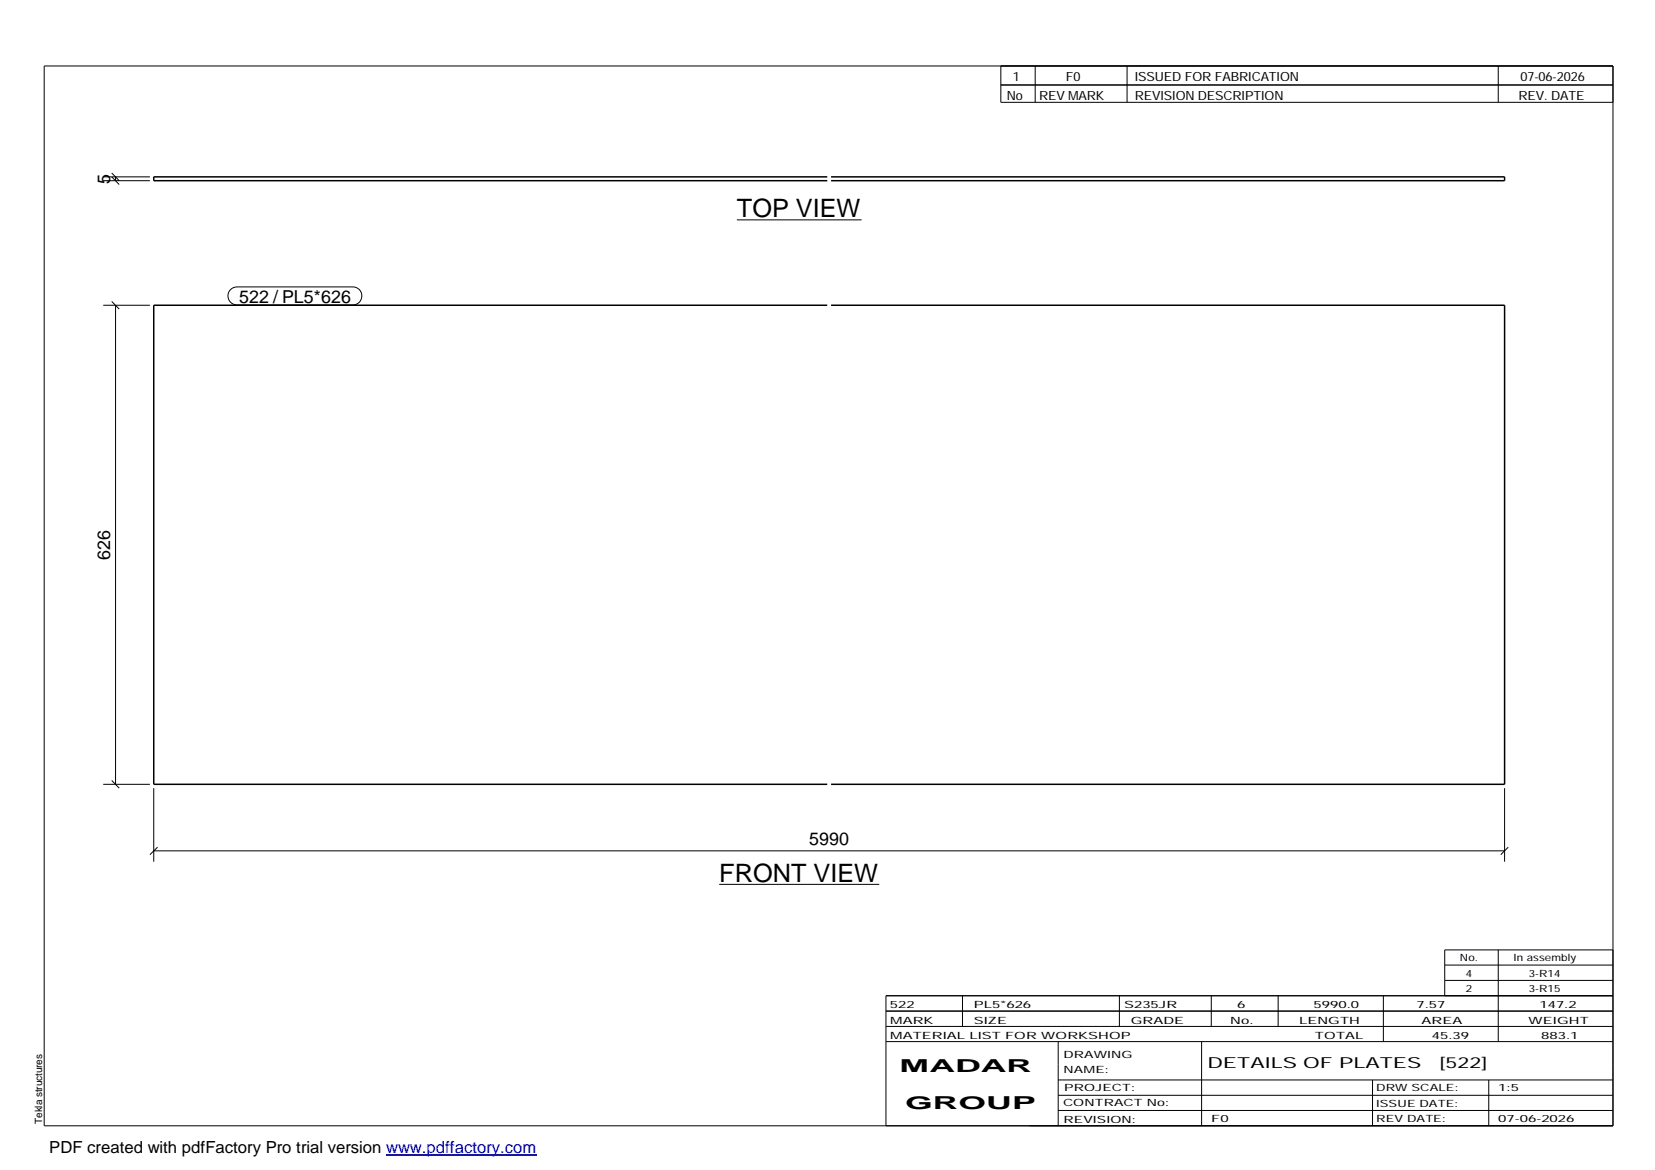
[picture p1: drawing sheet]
<svg xmlns="http://www.w3.org/2000/svg" width="420mm" height="297mm" viewBox="0 0 420 297" stroke-linecap="round" stroke-linejoin="round" font-family="sans-serif">
<defs><g id="words">
<g font-size="6.4">
<text x="187.1" y="55.1">TOP VIEW</text>
<text x="182.6" y="223.8">FRONT VIEW</text>
</g>
<g font-size="4.5">
<text x="27.9" y="46.6" transform="rotate(-90 27.9 46.6)">5</text>
<text x="60.7" y="76.8">522 / PL5*626</text>
<text x="27.9" y="142.1" transform="rotate(-90 27.9 142.1)">626</text>
<text x="205.4" y="214.6">5990</text>
<text x="228.4" y="272.3">MADAR</text>
<text x="229.8" y="281.6">GROUP</text>
</g>
<text font-size="4.2" x="12.5" y="292.7">PDF created with pdfFactory Pro trial version www.pdffactory.com</text>
<g font-size="3.9">
<text x="306.5" y="271.3">DETAILS OF PLATES</text>
<text x="365.4" y="271.3">[522]</text>
</g>
<g font-size="3.2">
<text x="257.1" y="20.5">1</text>
<text x="270.6" y="20.5">F0</text>
<text x="288.1" y="20.5">ISSUED FOR FABRICATION</text>
<text x="386" y="20.5">07-06-2026</text>
<text x="255.6" y="25.5">No</text>
<text x="263.8" y="25.5">REV MARK</text>
<text x="288.1" y="25.5">REVISION DESCRIPTION</text>
<text x="385.5" y="25.5">REV. DATE</text>
</g>
<g font-size="2.5">
<text x="370.6" y="244.1">No.</text>
<text x="384.3" y="244.1">In assembly</text>
<text x="372.1" y="247.9">4</text>
<text x="372.1" y="251.8">2</text>
<text x="388.1" y="247.9">3-R14</text>
<text x="388.1" y="251.8">3-R15</text>
<text x="225.9" y="255.9">522</text>
<text x="247.3" y="255.9">PL5*626</text>
<text x="285.4" y="255.9">S235JR</text>
<text x="314.1" y="255.9">6</text>
<text x="333.5" y="255.9">5990.0</text>
<text x="359.6" y="255.9">7.57</text>
<text x="390.8" y="255.9">147.2</text>
<text x="226" y="263.7">MATERIAL LIST FOR WORKSHOP</text>
<text x="226" y="259.9">MARK</text>
<text x="247.2" y="259.9">SIZE</text>
<text x="287.1" y="259.9">GRADE</text>
<text x="312.3" y="259.9">No.</text>
<text x="329.8" y="259.9">LENGTH</text>
<text x="333.8" y="263.7">TOTAL</text>
<text x="360.9" y="259.9">AREA</text>
<text x="363.5" y="263.7">45.39</text>
<text x="388.1" y="259.9">WEIGHT</text>
<text x="391.3" y="263.7">883.1</text>
<text x="270" y="268.5">DRAWING</text>
<text x="270" y="272.5">NAME:</text>
<text x="269.9" y="280.9">CONTRACT No:</text>
<text x="270.2" y="277">PROJECT:</text>
<text x="349.4" y="277.1">DRW SCALE:</text>
<text x="349.4" y="281">ISSUE DATE:</text>
<text x="380.4" y="277.1">1:5</text>
<text x="10.7" y="285.4" transform="rotate(-90 10.7 285.4)">Tekla structures</text>
<text x="270" y="285">REVISION:</text>
<text x="307.5" y="284.8">F0</text>
<text x="349.4" y="284.8">REV DATE:</text>
<text x="380.4" y="284.8">07-06-2026</text>
</g>
</g></defs>
<path d="M210 44.9h-171v1h171M211 44.9h171v1h-171M210 77.5h-171v121.6h171M211 77.5h171v121.6h-171" fill="none" stroke="#000" stroke-width=".38"/>
<g fill="none" stroke="#000" stroke-width=".25">
<path d="M11.2 16.7h398.3v269.1h-398.3zM254.1 16.7v9.3h155.4M262.8 16.7v9.3M286.1 16.7v9.3M380.4 16.7v9.3M254.1 21.6h155.4M26.2 45.9h11.9M26.2 44.9h11.9M28.4 44.9l1.9 1.9M28.4 43.9l1.9 2M29.3 44.9v1M187.1 55.8h31.6"/>
<path d="M26.2 77.5h11.9M28.4 76.5l1.9 2M29.3 77.5v121.6M58.5 73.5l.8-.5 .9-.2h29.4a2.29 2.29 0 0 1 2.3 2.3 2.29 2.29 0 0 1-2.3 2.3h-29.4a2.28 2.28 0 0 1-2.1-1.4 2.28 2.28 0 0 1 .4-2.5zM26.2 199.1h11.9M28.4 198.1l1.9 2M39 216h343M39 200.1v18.7M40 215.1l-1.9 1.9M382 200.1v18.7M382.9 215.1l-1.9 1.9M182.6 224.5h40.6"/>
<path d="M224.9 256.7h184.6M244.3 252.8v7.8M284.2 252.8v7.8M307.5 252.8v7.8M324.5 252.8v7.8M351.2 252.8v11.6M366.8 245h42.7M366.8 248.9h42.7M380.4 241.2v23.2M409.5 241.2h-42.7v11.6M409.5 252.8h-184.6v33M224.9 264.4h184.6"/>
<path d="M224.9 260.6h184.6M268.6 264.4v21.4M268.6 274.2h140.9M268.6 278.1h140.9M305.1 264.4v21.4M348.4 274.2v11.6M378 274.2v11.6M268.6 281.9h140.9"/>
</g>
<path d="M98 293.3h38.2" fill="none" stroke="#00f" stroke-width=".3"/>
<use href="#words"/>
</svg>
